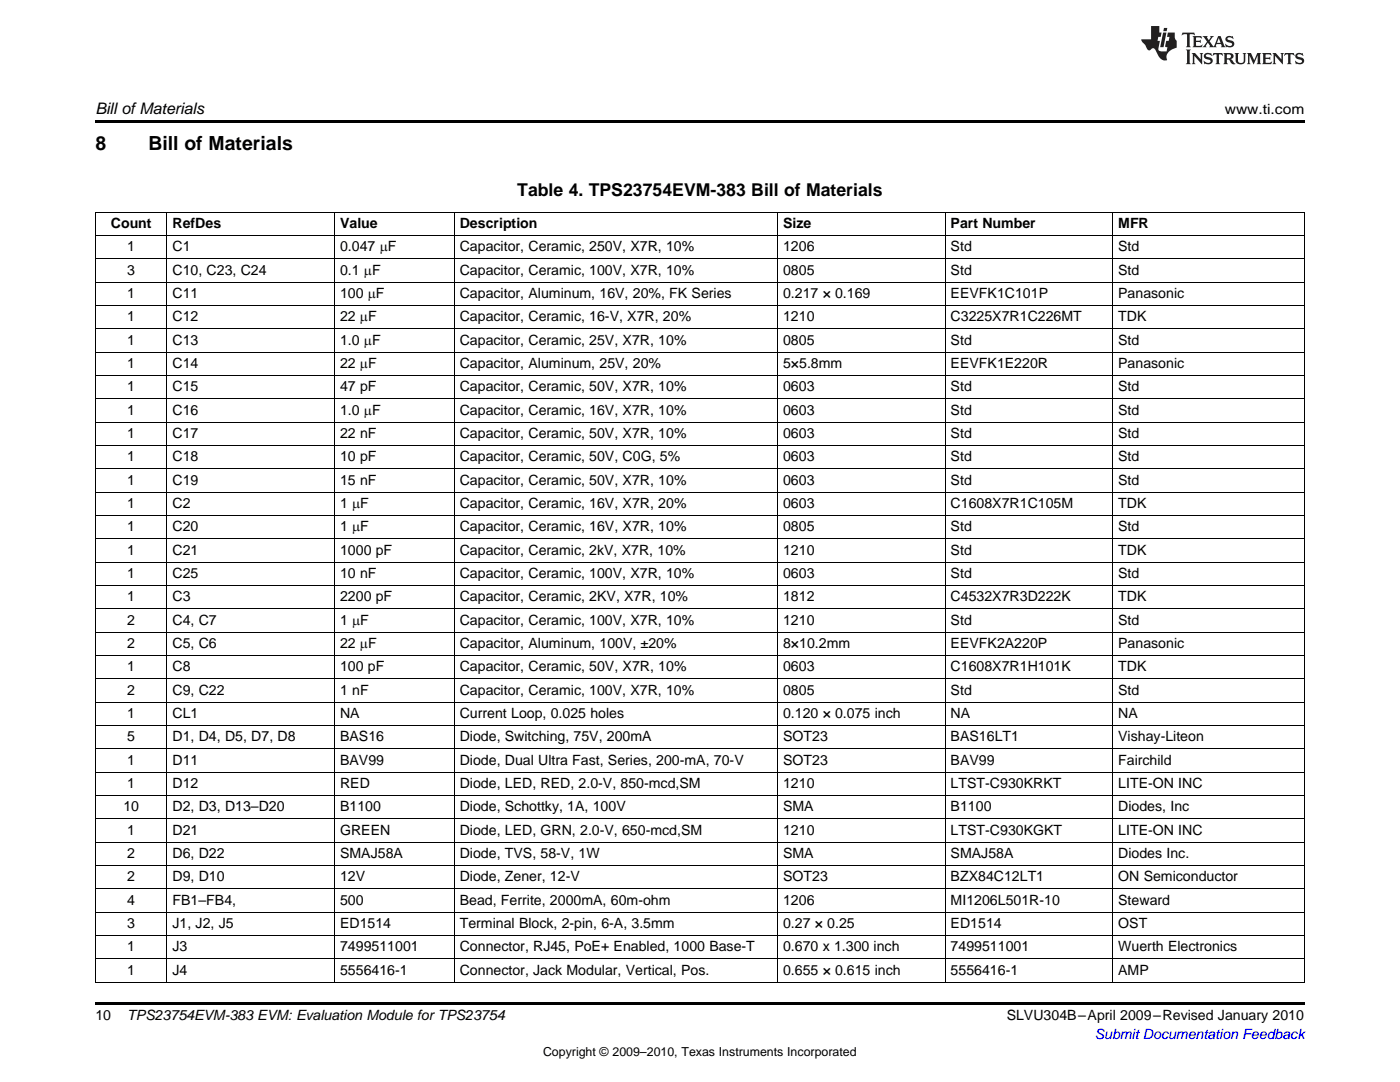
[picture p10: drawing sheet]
<svg xmlns="http://www.w3.org/2000/svg" width="279mm" height="216mm" viewBox="0 0 279 216" stroke-linecap="round" stroke-linejoin="round" font-family="sans-serif">
<defs><g id="words">
<g font-size="3.9">
<text x="19" y="30">8</text>
<text x="29.6" y="30">Bill of Materials</text>
</g>
<text font-size="3.5" x="103.2" y="39.1">Table 4. TPS23754EVM-383 Bill of Materials</text>
<text font-size="3.2" x="19" y="22.7">Bill ofMaterials</text>
<g font-size="2.8">
<text x="244.4" y="22.7">www.ti.com</text>
<text x="22.1" y="45.5">Count</text>
<text x="34.4" y="45.5">RefDes</text>
<text x="67.9" y="45.5">Value</text>
<text x="91.8" y="45.5">Description</text>
<text x="156.3" y="45.5">Size</text>
<text x="189.7" y="45.5">Part Number</text>
<text x="223.2" y="45.5">MFR</text>
<text x="25.4" y="50.1">1</text>
<text x="34.4" y="50.1">C1</text>
<text x="67.9" y="50.1">0.047 mF</text>
<text x="91.8" y="50.1">Capacitor, Ceramic, 250V, X7R, 10%</text>
<text x="156.3" y="50.1">1206</text>
<text x="189.7" y="50.1">Std</text>
<text x="223.2" y="50.1">Std</text>
<text x="25.4" y="54.8">3</text>
<text x="25.4" y="59.4">1</text>
<text x="34.4" y="54.8">C10, C23, C24</text>
<text x="34.4" y="59.4">C11</text>
<text x="67.9" y="54.8">0.1 mF</text>
<text x="67.9" y="59.4">100 mF</text>
<text x="91.8" y="54.8">Capacitor, Ceramic, 100V, X7R, 10%</text>
<text x="91.8" y="59.4">Capacitor, Aluminum, 16V, 20%, FK Series</text>
<text x="156.3" y="54.8">0805</text>
<text x="156.3" y="59.4">0.217 × 0.169</text>
<text x="189.7" y="54.8">Std</text>
<text x="189.7" y="59.4">EEVFK1C101P</text>
<text x="223.2" y="54.8">Std</text>
<text x="223.2" y="59.4">Panasonic</text>
<text x="25.4" y="64.1">1</text>
<text x="34.4" y="64.1">C12</text>
<text x="67.9" y="64.1">22 mF</text>
<text x="91.8" y="64.1">Capacitor, Ceramic, 16-V, X7R, 20%</text>
<text x="156.3" y="64.1">1210</text>
<text x="189.7" y="64.1">C3225X7R1C226MT</text>
<text x="223.2" y="64.1">TDK</text>
<text x="25.4" y="68.8">1</text>
<text x="34.4" y="68.8">C13</text>
<text x="67.9" y="68.8">1.0 mF</text>
<text x="91.8" y="68.8">Capacitor, Ceramic, 25V, X7R, 10%</text>
<text x="156.3" y="68.8">0805</text>
<text x="189.7" y="68.8">Std</text>
<text x="223.2" y="68.8">Std</text>
<text x="25.4" y="73.4">1</text>
<text x="34.4" y="73.4">C14</text>
<text x="67.9" y="73.4">22 mF</text>
<text x="91.8" y="73.4">Capacitor, Aluminum, 25V, 20%</text>
<text x="156.3" y="73.4">5×5.8mm</text>
<text x="189.7" y="73.4">EEVFK1E220R</text>
<text x="223.2" y="73.4">Panasonic</text>
<text x="25.4" y="78.1">1</text>
<text x="25.4" y="82.7">1</text>
<text x="34.4" y="78.1">C15</text>
<text x="34.4" y="82.7">C16</text>
<text x="67.9" y="78.1">47 pF</text>
<text x="67.9" y="82.7">1.0 mF</text>
<text x="91.8" y="78.1">Capacitor, Ceramic, 50V, X7R, 10%</text>
<text x="91.8" y="82.7">Capacitor, Ceramic, 16V, X7R, 10%</text>
<text x="156.3" y="78.1">0603</text>
<text x="156.3" y="82.7">0603</text>
<text x="189.7" y="78.1">Std</text>
<text x="189.7" y="82.7">Std</text>
<text x="223.2" y="78.1">Std</text>
<text x="223.2" y="82.7">Std</text>
<text x="25.4" y="87.4">1</text>
<text x="34.4" y="87.4">C17</text>
<text x="67.9" y="87.4">22 nF</text>
<text x="91.8" y="87.4">Capacitor, Ceramic, 50V, X7R, 10%</text>
<text x="156.3" y="87.4">0603</text>
<text x="189.7" y="87.4">Std</text>
<text x="223.2" y="87.4">Std</text>
<text x="25.4" y="92">1</text>
<text x="34.4" y="92">C18</text>
<text x="67.9" y="92">10 pF</text>
<text x="91.8" y="92">Capacitor, Ceramic, 50V, C0G, 5%</text>
<text x="156.3" y="92">0603</text>
<text x="189.7" y="92">Std</text>
<text x="223.2" y="92">Std</text>
<text x="25.4" y="96.7">1</text>
<text x="25.4" y="101.4">1</text>
<text x="34.4" y="96.7">C19</text>
<text x="34.4" y="101.4">C2</text>
<text x="67.9" y="96.7">15 nF</text>
<text x="67.9" y="101.4">1 mF</text>
<text x="91.8" y="96.7">Capacitor, Ceramic, 50V, X7R, 10%</text>
<text x="91.8" y="101.4">Capacitor, Ceramic, 16V, X7R, 20%</text>
<text x="156.3" y="96.7">0603</text>
<text x="156.3" y="101.4">0603</text>
<text x="189.7" y="96.7">Std</text>
<text x="189.7" y="101.4">C1608X7R1C105M</text>
<text x="223.2" y="96.7">Std</text>
<text x="223.2" y="101.4">TDK</text>
<text x="25.4" y="106">1</text>
<text x="34.4" y="106">C20</text>
<text x="67.9" y="106">1 mF</text>
<text x="91.8" y="106">Capacitor, Ceramic, 16V, X7R, 10%</text>
<text x="156.3" y="106">0805</text>
<text x="189.7" y="106">Std</text>
<text x="223.2" y="106">Std</text>
<text x="25.4" y="110.7">1</text>
<text x="34.4" y="110.7">C21</text>
<text x="67.9" y="110.7">1000 pF</text>
<text x="91.8" y="110.7">Capacitor, Ceramic, 2kV, X7R, 10%</text>
<text x="156.3" y="110.7">1210</text>
<text x="189.7" y="110.7">Std</text>
<text x="223.2" y="110.7">TDK</text>
<text x="25.4" y="115.3">1</text>
<text x="25.4" y="120">1</text>
<text x="34.4" y="115.3">C25</text>
<text x="34.4" y="120">C3</text>
<text x="67.9" y="115.3">10 nF</text>
<text x="67.9" y="120">2200 pF</text>
<text x="91.8" y="115.3">Capacitor, Ceramic, 100V, X7R, 10%</text>
<text x="91.8" y="120">Capacitor, Ceramic, 2KV, X7R, 10%</text>
<text x="156.3" y="115.3">0603</text>
<text x="156.3" y="120">1812</text>
<text x="189.7" y="115.3">Std</text>
<text x="189.7" y="120">C4532X7R3D222K</text>
<text x="223.2" y="115.3">Std</text>
<text x="223.2" y="120">TDK</text>
<text x="25.4" y="124.6">2</text>
<text x="34.4" y="124.6">C4, C7</text>
<text x="67.9" y="124.6">1 mF</text>
<text x="91.8" y="124.6">Capacitor, Ceramic, 100V, X7R, 10%</text>
<text x="156.3" y="124.6">1210</text>
<text x="189.7" y="124.6">Std</text>
<text x="223.2" y="124.6">Std</text>
<text x="25.4" y="129.3">2</text>
<text x="34.4" y="129.3">C5, C6</text>
<text x="67.9" y="129.3">22 mF</text>
<text x="91.8" y="129.3">Capacitor, Aluminum, 100V, ±20%</text>
<text x="156.3" y="129.3">8×10.2mm</text>
<text x="189.7" y="129.3">EEVFK2A220P</text>
<text x="223.2" y="129.3">Panasonic</text>
<text x="25.4" y="133.9">1</text>
<text x="34.4" y="133.9">C8</text>
<text x="67.9" y="133.9">100 pF</text>
<text x="91.8" y="133.9">Capacitor, Ceramic, 50V, X7R, 10%</text>
<text x="156.3" y="133.9">0603</text>
<text x="189.7" y="133.9">C1608X7R1H101K</text>
<text x="223.2" y="133.9">TDK</text>
<text x="25.4" y="138.6">2</text>
<text x="25.4" y="143.3">1</text>
<text x="34.4" y="138.6">C9, C22</text>
<text x="34.4" y="143.3">CL1</text>
<text x="67.9" y="138.6">1 nF</text>
<text x="67.9" y="143.3">NA</text>
<text x="91.8" y="138.6">Capacitor, Ceramic, 100V, X7R, 10%</text>
<text x="91.8" y="143.3">Current Loop, 0.025 holes</text>
<text x="156.3" y="138.6">0805</text>
<text x="156.3" y="143.3">0.120 × 0.075 inch</text>
<text x="189.7" y="138.6">Std</text>
<text x="189.7" y="143.3">NA</text>
<text x="223.2" y="138.6">Std</text>
<text x="223.2" y="143.3">NA</text>
<text x="25.4" y="147.9">5</text>
<text x="34.4" y="147.9">D1, D4, D5, D7, D8</text>
<text x="67.9" y="147.9">BAS16</text>
<text x="91.8" y="147.9">Diode, Switching, 75V, 200mA</text>
<text x="156.3" y="147.9">SOT23</text>
<text x="189.7" y="147.9">BAS16LT1</text>
<text x="223.2" y="147.9">Vishay-Liteon</text>
<text x="25.4" y="152.6">1</text>
<text x="34.4" y="152.6">D11</text>
<text x="67.9" y="152.6">BAV99</text>
<text x="91.8" y="152.6">Diode, Dual Ultra Fast, Series, 200-mA, 70-V</text>
<text x="156.3" y="152.6">SOT23</text>
<text x="189.7" y="152.6">BAV99</text>
<text x="223.2" y="152.6">Fairchild</text>
<text x="24.6" y="161.9">10</text>
<text x="25.4" y="157.2">1</text>
<text x="34.4" y="157.2">D12</text>
<text x="34.4" y="161.9">D2, D3, D13–D20</text>
<text x="67.9" y="157.2">RED</text>
<text x="67.9" y="161.9">B1100</text>
<text x="91.8" y="157.2">Diode, LED, RED, 2.0-V, 850-mcd,SM</text>
<text x="91.8" y="161.9">Diode, Schottky, 1A, 100V</text>
<text x="156.3" y="157.2">1210</text>
<text x="156.3" y="161.9">SMA</text>
<text x="189.7" y="157.2">LTST-C930KRKT</text>
<text x="189.7" y="161.9">B1100</text>
<text x="223.2" y="157.2">LITE-ON INC</text>
<text x="223.2" y="161.9">Diodes, Inc</text>
<text x="25.4" y="166.5">1</text>
<text x="34.4" y="166.5">D21</text>
<text x="67.9" y="166.5">GREEN</text>
<text x="91.8" y="166.5">Diode, LED, GRN, 2.0-V, 650-mcd,SM</text>
<text x="156.3" y="166.5">1210</text>
<text x="189.7" y="166.5">LTST-C930KGKT</text>
<text x="223.2" y="166.5">LITE-ON INC</text>
<text x="25.4" y="171.2">2</text>
<text x="34.4" y="171.2">D6, D22</text>
<text x="67.9" y="171.2">SMAJ58A</text>
<text x="91.8" y="171.2">Diode, TVS, 58-V, 1W</text>
<text x="156.3" y="171.2">SMA</text>
<text x="189.7" y="171.2">SMAJ58A</text>
<text x="223.2" y="171.2">Diodes Inc.</text>
<text x="25.4" y="175.9">2</text>
<text x="34.4" y="175.9">D9, D10</text>
<text x="67.9" y="175.9">12V</text>
<text x="91.8" y="175.9">Diode, Zener, 12-V</text>
<text x="156.3" y="175.9">SOT23</text>
<text x="189.7" y="175.9">BZX84C12LT1</text>
<text x="223.2" y="175.9">ON Semiconductor</text>
<text x="25.4" y="180.5">4</text>
<text x="25.4" y="185.2">3</text>
<text x="34.4" y="180.5">FB1–FB4,</text>
<text x="34.4" y="185.2">J1, J2, J5</text>
<text x="67.9" y="180.5">500</text>
<text x="67.9" y="185.2">ED1514</text>
<text x="91.8" y="180.5">Bead, Ferrite, 2000mA, 60m-ohm</text>
<text x="91.8" y="185.2">Terminal Block, 2-pin, 6-A, 3.5mm</text>
<text x="156.3" y="180.5">1206</text>
<text x="156.3" y="185.2">0.27 × 0.25</text>
<text x="189.7" y="180.5">MI1206L501R-10</text>
<text x="189.7" y="185.2">ED1514</text>
<text x="223.2" y="180.5">Steward</text>
<text x="223.2" y="185.2">OST</text>
<text x="25.4" y="189.8">1</text>
<text x="34.4" y="189.8">J3</text>
<text x="67.9" y="189.8">7499511001</text>
<text x="91.8" y="189.8">Connector, RJ45, PoE+ Enabled, 1000 Base-T</text>
<text x="156.3" y="189.8">0.670 x 1.300 inch</text>
<text x="189.7" y="189.8">7499511001</text>
<text x="223.2" y="189.8">Wuerth Electronics</text>
<text x="25.4" y="194.5">1</text>
<text x="34.4" y="194.5">J4</text>
<text x="67.9" y="194.5">5556416-1</text>
<text x="91.8" y="194.5">Connector, Jack Modular, Vertical, Pos.</text>
<text x="156.3" y="194.5">0.655 × 0.615 inch</text>
<text x="189.7" y="194.5">5556416-1</text>
<text x="223.2" y="194.5">AMP</text>
<text x="19" y="203.5">10</text>
<text x="25.4" y="203.6">TPS23754EVM-383 EVM: Evaluation Module for TPS23754</text>
<text x="200.9" y="203.6">SLVU304B–April 2009–Revised January 2010</text>
</g>
<text font-size="2.8" fill="#00f" x="218.5" y="207.3">Submit Documentation Feedback</text>
<text font-size="2.5" x="108.4" y="210.7">Copyright © 2009–2010, Texas Instruments Incorporated</text>
</g></defs>
<g fill="#231f20">
<path d="M236 6.5l-.1 .6 .4-.3h.6v.2v2.1l-.2 .3h.9l-.2-.3v-2.1l.1-.2h.5l.5 .3-.2-.6zM238 7.2l.2 .4v1.5l-.2 .3h1.8l.2-.5a1.04 1.04 0 0 1-1.3 .1v-.6h.6l.3 .2v-.7l-.3 .2h-.6v-.6h.8l.4 .2-.2-.5zM240 7.2l.9 1.1-.9 1.1h.8l-.2-.2 .4-.7 .5 .7-.2 .2h1.5l-.2-.2 .2-.4h.9l.1 .4-.2 .2h1l-.3-.3-.7-1.9h-.5l-.9 2.1-.8-1.1 .9-1h-.8l.1 .3-.4 .5-.3-.6 .1-.2zM243.2 7.6l.4 1h-.7zM244.8 7.3a.63 .63 0 0 0-.2 .7 .63 .63 0 0 0 .6 .4l.6 .2 .1 .2a.75 .75 0 0 1-.7 .4 .75 .75 0 0 1-.6-.5l.1 .7h.1a1.11 1.11 0 0 0 1.5-.6 1.13 1.13 0 0 0-1.2-.9l-.1-.3a1.04 1.04 0 0 1 1.2 .2l-.2-.6-.2 .1-.4-.1zM236.7 9.9l.2 .4v2.1l-.2 .4h1l-.3-.4v-2.1l.3-.4zM237.8 10.6l.3 .3v1.5l-.3 .4h.8l-.2-.4v-1.3l1.5 1.7v-1.9l.2-.3h-.7l.2 .3v1l-1.1-1.3zM240.5 10.7a.62 .62 0 0 0-.2 .7 .62 .62 0 0 0 .6 .4l.6 .2 .1 .2a.76 .76 0 0 1-.7 .4 .76 .76 0 0 1-.7-.5l.2 .7 .1-.1a1.11 1.11 0 0 0 1.5-.6 1.13 1.13 0 0 0-1.2-.8l-.1-.3a1.04 1.04 0 0 1 1.2 .2l-.2-.6-.2 .1-.5-.2zM242.2 10.6l-.2 .6a.61 .61 0 0 1 .8-.3v1.5l-.2 .4h.9l-.2-.4v-1.5a.63 .63 0 0 1 .7 .3l-.1-.6zM244.1 10.6l.3 .3v1.5l-.3 .4h1l-.2-.2-.1-.7 .6 .2a.76 .76 0 0 0 1.2 .6l-1-.9a.58 .58 0 0 0 .6-.6 .58 .58 0 0 0-.5-.6zM244.9 10.9h.1a.45 .45 0 0 1 .5 0 .45 .45 0 0 1 .1 .5l-.8 .2zM246.4 10.6l.2 .2a2.17 2.17 0 0 0 .3 1.9 .99 .99 0 0 0 1.6-.7v-1.1l.2-.3h-.7l.2 .2a1.92 1.92 0 0 1-.2 1.7 .6 .6 0 0 1-.9-.5v-1.1l.2-.3zM248.9 10.6l.2 .3v1.5l-.2 .4h.7l-.2-.4v-1.4l.8 1.8 .8-1.8v1.4l-.2 .4h.9l-.2-.4v-1.5l.2-.3h-.8l-.6 1.4-.6-1.4zM251.9 10.6l.2 .3v1.5l-.2 .4h1.8l.1-.6a1.04 1.04 0 0 1-1.2 .2v-.6h.5l.4 .1v-.6l-.4 .2h-.5v-.6h.8l.3 .2-.1-.5zM254 10.6l.2 .3v1.5l-.2 .4h.7l-.2-.4v-1.3l1.5 1.7v-1.9l.2-.3h-.7l.2 .3v1l-1.1-1.3zM256.4 10.6l-.1 .6a.61 .61 0 0 1 .7-.3l.1 1.5-.3 .4h1l-.3-.4 .1-1.5a.63 .63 0 0 1 .7 .3l-.1-.6zM258.7 10.7a.62 .62 0 0 0-.2 .7 .62 .62 0 0 0 .6 .4l.6 .2 .1 .2a.76 .76 0 0 1-.7 .4 .76 .76 0 0 1-.6-.5l.1 .7 .1-.1a1.11 1.11 0 0 0 1.6-.6 1.13 1.13 0 0 0-1.3-.8l-.1-.3a1.04 1.04 0 0 1 1.2 .2l-.1-.6-.2 .1-.5-.2z"/>
<path d="M229.7 5.2v2.6h-1.9v.4l.8 .9a.91 .91 0 0 0 1 .9 .56 .56 0 0 1 .5-.4 .56 .56 0 0 1 .5 .4l.4 .7a1.53 1.53 0 0 0 1.9 1.3 1.54 1.54 0 0 1 1-2.1l.9-.4v-1.4a1.52 1.52 0 0 1-.4-1.6h-1.3l-.2 .9h.5l-.2 .8h-.5l-.1 .9v.2l.4 .1-.2 .9a1.93 1.93 0 0 1-1.6-.3l.3-1.8h-.5l.2-.8h.4l.2-.9h-.4v-1.3zM232.1 6.5l-.6 2.9h.7l.6-2.9zM232.3 5.6l-.1 .6h.6l.2-.6z"/>
</g>
<path d="M19 24h241.3v.6h-241.3zM19 200h241.3v.6h-241.3z" fill="#000"/>
<g fill="none" stroke="#000" stroke-width=".2">
<path d="M19 56.3h241.3M19 51.6h241.3M19 47h241.3M19 42.3h241.3M19.1 42.4v153.6M33.3 42.4v153.6M66.8 42.4v153.6M90.6 42.4v153.6M155.2 42.4v153.6M188.6 42.4v153.6M222.1 42.4v153.6M260.3 42.4v153.6"/>
<path d="M19 79.6h241.3M19 74.9h241.3M19 70.3h241.3M19 65.6h241.3M19 60.9h241.3M19 98.2h241.3M19 93.5h241.3M19 88.9h241.3M19 84.2h241.3M19 116.8h241.3M19 112.2h241.3M19 107.5h241.3"/>
<path d="M19 102.9h241.3M19 135.4h241.3M19 130.8h241.3M19 126.1h241.3M19 121.5h241.3M19 158.7h241.3M19 154.1h241.3M19 149.4h241.3M19 144.8h241.3M19 140.1h241.3M19 177.4h241.3M19 172.7h241.3"/>
<path d="M19 168h241.3M19 163.4h241.3M19 196h241.3M19 191.3h241.3M19 186.7h241.3M19 182h241.3"/>
</g>
<use href="#words"/>
</svg>
